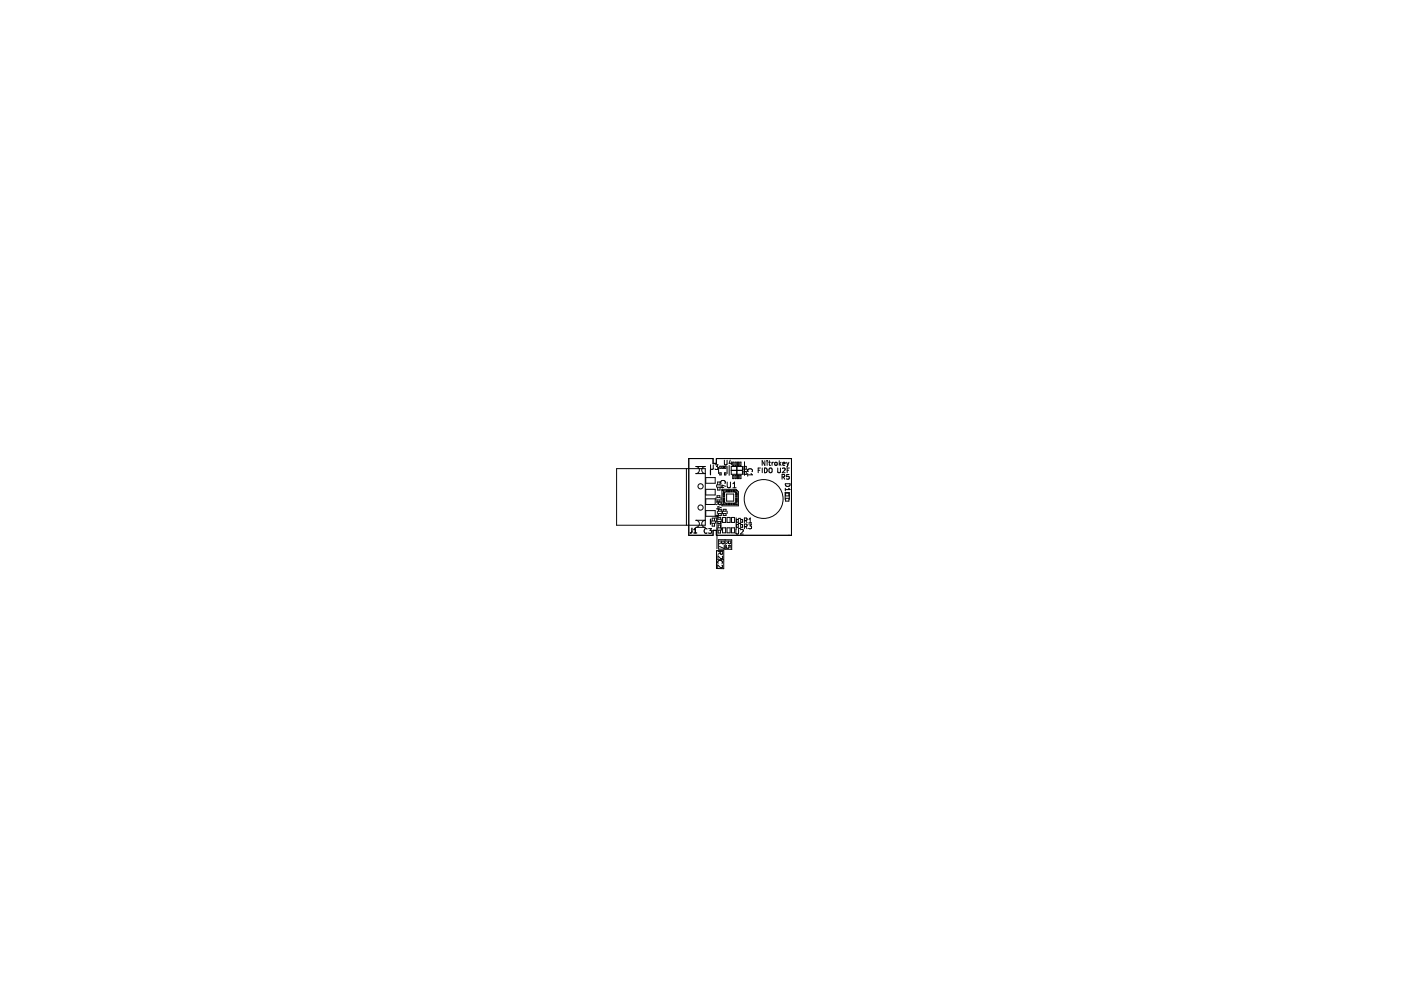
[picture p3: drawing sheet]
<svg xmlns="http://www.w3.org/2000/svg" width="297mm" height="210mm" viewBox="0 0 297 210" stroke-linecap="round" stroke-linejoin="round" font-family="sans-serif">
<g fill="none" stroke="#000" stroke-width=".21">
<path d="M130.7 99.4h18.8v12h-18.8zM145.5 99.4v12M147.5 98.9h2a.75 .75 0 0 0-.7 .8 .75 .75 0 0 0 .7 .7h-2a.75 .75 0 0 0 .8-.7 .75 .75 0 0 0-.8-.8zM150.7 98.5v.8l.1 .2 .4-.2v-.8M151.2 97.2h-5.2v16.3h5.2M151.2 97.3v1h.7v-1M151.6 98.5h.6l-.3 .4 .3 .1v.4h-.6M151.9 97.2h15.9v16.3h-15.9M152.4 99.1v1.3M152.6 98.8h.3v.5h-.3zM153.1 98.8h.3v.5h-.3zM153.6 97.6v.8l.2 .2 .4-.2v-.8"/>
<path d="M153.6 98.8h.3v.5h-.3zM154.2 98.9v1.5M154.6 98.7v2.1M154.8 97.5l-.2 .7h.6M155 99.7h2.4M155 98.9h2.4v1.7h-2.4zM155.1 97.9v.7M155.4 98h.2v.7h-.2zM155.9 98h.2v.7h-.2zM156.2 98.9v1.7M156.4 98h.2v.7h-.2zM156.9 98h.2v.7h-.2z"/>
<path d="M157.5 99.5v.5M157.7 100h.5v.6h-.5zM157.7 98.9h.5v.6h-.5zM157.9 97.9v2.9M158.4 99.5v.5M160.8 99.7h.3M161.2 99.2h-.4v1M161.6 99.2v1M162.1 99.2a.51 .51 0 0 1 .6 .5 .51 .51 0 0 1-.6 .5zM162.2 97.7v1l-.6-1v1M162.6 97.7v.1M162.6 98v.7"/>
<path d="M163 98h.4M163.1 99.4l.2-.2 .4 .2v.5l-.1 .3-.5-.1zM163.1 97.7v.8l.3 .2M163.7 98v.7M164 98l-.3 .2M164.3 98.1h.4v.5h-.4zM164.9 99.2v.8l.2 .2 .4-.2v-.8M165.2 97.7v1M165.3 98.3l.3 .4M165.6 98l-.4 .4M165.9 99.3l.4-.1 .2 .3-.7 .7h.7M166 98.3l.5-.1-.1-.1-.3-.1-.1 .2v.4h.4"/>
<path d="M166.8 98l.2 .7M166.9 99.7h.3M167 98.7l-.2 .3M167.3 98l-.3 .7M167.4 99.2h-.5v1M147.5 110.3h2a.75 .75 0 0 0-.7 .8 .75 .75 0 0 0 .7 .7h-2a.75 .75 0 0 0 .8-.7 .75 .75 0 0 0-.8-.8zM149.6 101.3h2v1.2h-2zM149.6 103.7h2v1.2h-2zM149.6 105.8h2v1.2h-2zM149.6 108.3h2v1.2h-2zM149.9 112.2a.44 .44 0 0 0-.6 .4 .44 .44 0 0 0 .6 .4M150.2 112.1h.7l-.4 .4 .3 .1v.4h-.5"/>
<path d="M150.2 113h.1M150.8 110.5v.5M151 109.9h.5v.6h-.5zM151 111h.5v.6h-.5zM151.2 113.5v-1h.7v1M151.7 110.5v.5M151.8 105.5v.5M151.9 106.5h1l-.1 .5-.4-.1v-.4M151.9 107.9h.7M151.9 116.7h1.6l-.1 3.9-1.5-.1zM151.9 102.8v.5M152 110.1v.5"/>
<path d="M152 105.1h.6v.4h-.6zM152 106.4v-.4h.6v.4M152 111.9v.5M152 109.2l.3 .2-.3 .2zM152.1 108.4v.5M152.2 102.2h.5v.6h-.5zM152.2 103.3h.5v.6h-.5zM152.2 109.7h.6v.4h-.6zM152.2 110.6h.6v.4h-.6zM152.2 117h1l-.1 .5-.4-.1v-.4M152.3 119.4a.44 .44 0 0 1 .4-.6 .44 .44 0 0 1 .4 .6M152.3 111.3h.5v.6h-.5z"/>
<path d="M152.3 112.4h.5v.6h-.5zM152.3 109.4h-.5v.5h.2v6.4M152.3 108h.6v.4h-.6zM152.3 108.9h.6v.4h-.6zM152.4 114.4v2l2.7 .1M152.4 114.4l2.7 .1v2M152.4 106.7l-.5 .3M152.5 114.7h1v.5h-.4l-.1-.5M152.6 100.2h.3v.5h-.3zM152.7 117.2l-.5 .3M152.8 103.3h.7M152.9 105.5v.5"/>
<path d="M152.9 110.4v1.8M152.9 102.8v.5M152.9 102.5a.44 .44 0 0 1 .4-.6 .44 .44 0 0 1 .4 .6M152.9 107.6l-.7-.2v.6M153 111.9v.5M153 115l-.5 .3M153 110.1v.5M153.1 103.8h3l.5 .5v3h-3.5zM153.1 119.8l.1 .4-.3 .2-.7-.6v.6M153.1 108.4v.5M153.1 117.9l.1 .4-.3 .2-.7-.6v.6M153.2 108.4v.5"/>
<path d="M153.2 109.7h.6v1.1h-.6zM153.2 111.9h.6v1.1h-.6zM153.3 104.6h.4l-.2 .1 .2 .2h-.4l.1-.2zM153.3 105.1h.4l-.2 .1 .2 .2h-.4l.1-.2zM153.3 105.6h.4l-.2 .2 .2 .1h-.4l.1-.1zM153.3 106.1h.4l-.2 .2 .2 .1h-.4l.1-.1zM153.3 104h.1M153.3 107h.1M153.3 108h.6v.4h-.6zM153.3 108.9h.6v.4h-.6zM153.4 104.1h.3v.3h-.3zM153.4 106.6h.3v.3h-.3z"/>
<path d="M153.4 118.7h-1.4M153.5 115.6v.7l-1-.4M153.6 100.2h.3v.5h-.3zM153.7 114.4v2M153.8 103.1l-.7-.2v.6M153.9 106.7l.1 .1 .2-.1v.3l-.2-.1-.1 .1zM153.9 104l.2 .1 .1-.1v.3l-.1-.1-.2 .1zM154 114.7h1l-.1 .5h-.4l-.1-.5M154.1 115.7v.5l.4-.1v-.4h.5v.5M154.1 104.8h1.5v1.5h-1.5zM154.1 109.7h.7v1.1h-.7zM154.1 111.9h.7v1.1h-.7z"/>
<path d="M154.2 108.4v.5M154.2 102.2v1l.2 .2 .5-.2v-1M154.4 104l.1 .1 .2-.1v.3l-.2-.1-.1 .1zM154.4 106.7l.1 .1 .2-.1v.3l-.2-.1-.1 .1zM154.4 115l-.4 .3M154.9 104l.2 .1 .1-.1v.3l-.1-.1-.2 .1zM154.9 106.7l.2 .1 .1-.1v.3l-.1-.1-.2 .1zM155.1 109.7h.6v1.1h-.6zM155.1 111.9h.6v1.1h-.6zM155.4 100.8h.2v.7h-.2zM155.4 102.6l.3-.4v1.2M155.4 103.4h.7"/>
<path d="M155.4 104l.2 .1 .1-.1v.3l-.1-.1-.2 .1zM155.4 106.7l.2 .1 .1-.1v.3l-.1-.1-.2 .1zM155.9 100.8h.2v.7h-.2zM155.9 104.1h.3v.3h-.3zM155.9 106.6h.3v.3h-.3zM156 106.1h.3l-.1 .2 .1 .1h-.3l.1-.1zM156 105.6h.3l-.1 .2 .1 .1h-.3l.1-.1zM156 105.1h.3l-.1 .1 .1 .2h-.3l.1-.2zM156 104.6h.3l-.1 .1 .1 .2h-.3l.1-.2zM156 112.2v.9l.2 .1 .4-.1v-.9M156.1 109.8v2.4M156.1 111.2h.4v.6h-.4z"/>
<path d="M156.1 110.1h.4v.6h-.4zM156.3 104h.1M156.3 107h.1M156.4 100.8h.2v.7h-.2zM156.5 112h.5M156.5 109.9h.5M156.9 100.8h.2v.7h-.2zM157 112.3l.4-.1 .2 .3-.6 .7h.6M157 111.2h.4v.6h-.4zM157 110.1h.4v.6h-.4zM157 111h-.5M157.8 110.4l.5-.1v-.4l-.5-.1v1"/>
<path d="M157.8 111.6h.5v-.4l-.5-.1v1M158.1 110.4l.3 .4M158.1 111.6l.3 .5M158.5 100.4v.6M158.6 100a.44 .44 0 0 1 .4-.6 .44 .44 0 0 1 .4 .6M158.7 111.1h.6l-.3 .4 .3 .1v.4h-.6M158.8 110.8h.5M158.8 110.1l.3-.3v1M159.2 100.4l.3 .3h-1M165.8 101.1h.5v-.4l-.5-.1v1M166.1 101.1l.3 .5M166.5 105.9v-1.4h.9v1.4"/>
<path d="M166.5 102.6h1a.51 .51 0 0 1-.5 .5 .51 .51 0 0 1-.5-.5zM166.5 103.5v.6M166.6 105.7h.7v.6h-.7zM166.6 104.6h.7v.6h-.7zM167.2 103.5l.3 .3h-1M167.3 100.6h-.5v.5l.4-.1 .1 .5h-.5"/>
<circle cx="148.5" cy="107.6" r=".55"/>
<circle cx="148.5" cy="103.1" r=".55"/>
<circle cx="161.9" cy="105.8" r="4.1"/>
</g>
<path d="M146.7 112v.9l-.4 .1M147.1 113h.6M147.1 112.3l.3-.3v1" fill="none" stroke="#000" stroke-width=".3"/>
<path d="M150.6 99.6v1.1M150.6 110.1v1.1" fill="none" stroke="#000" stroke-width=".25"/>
</svg>
